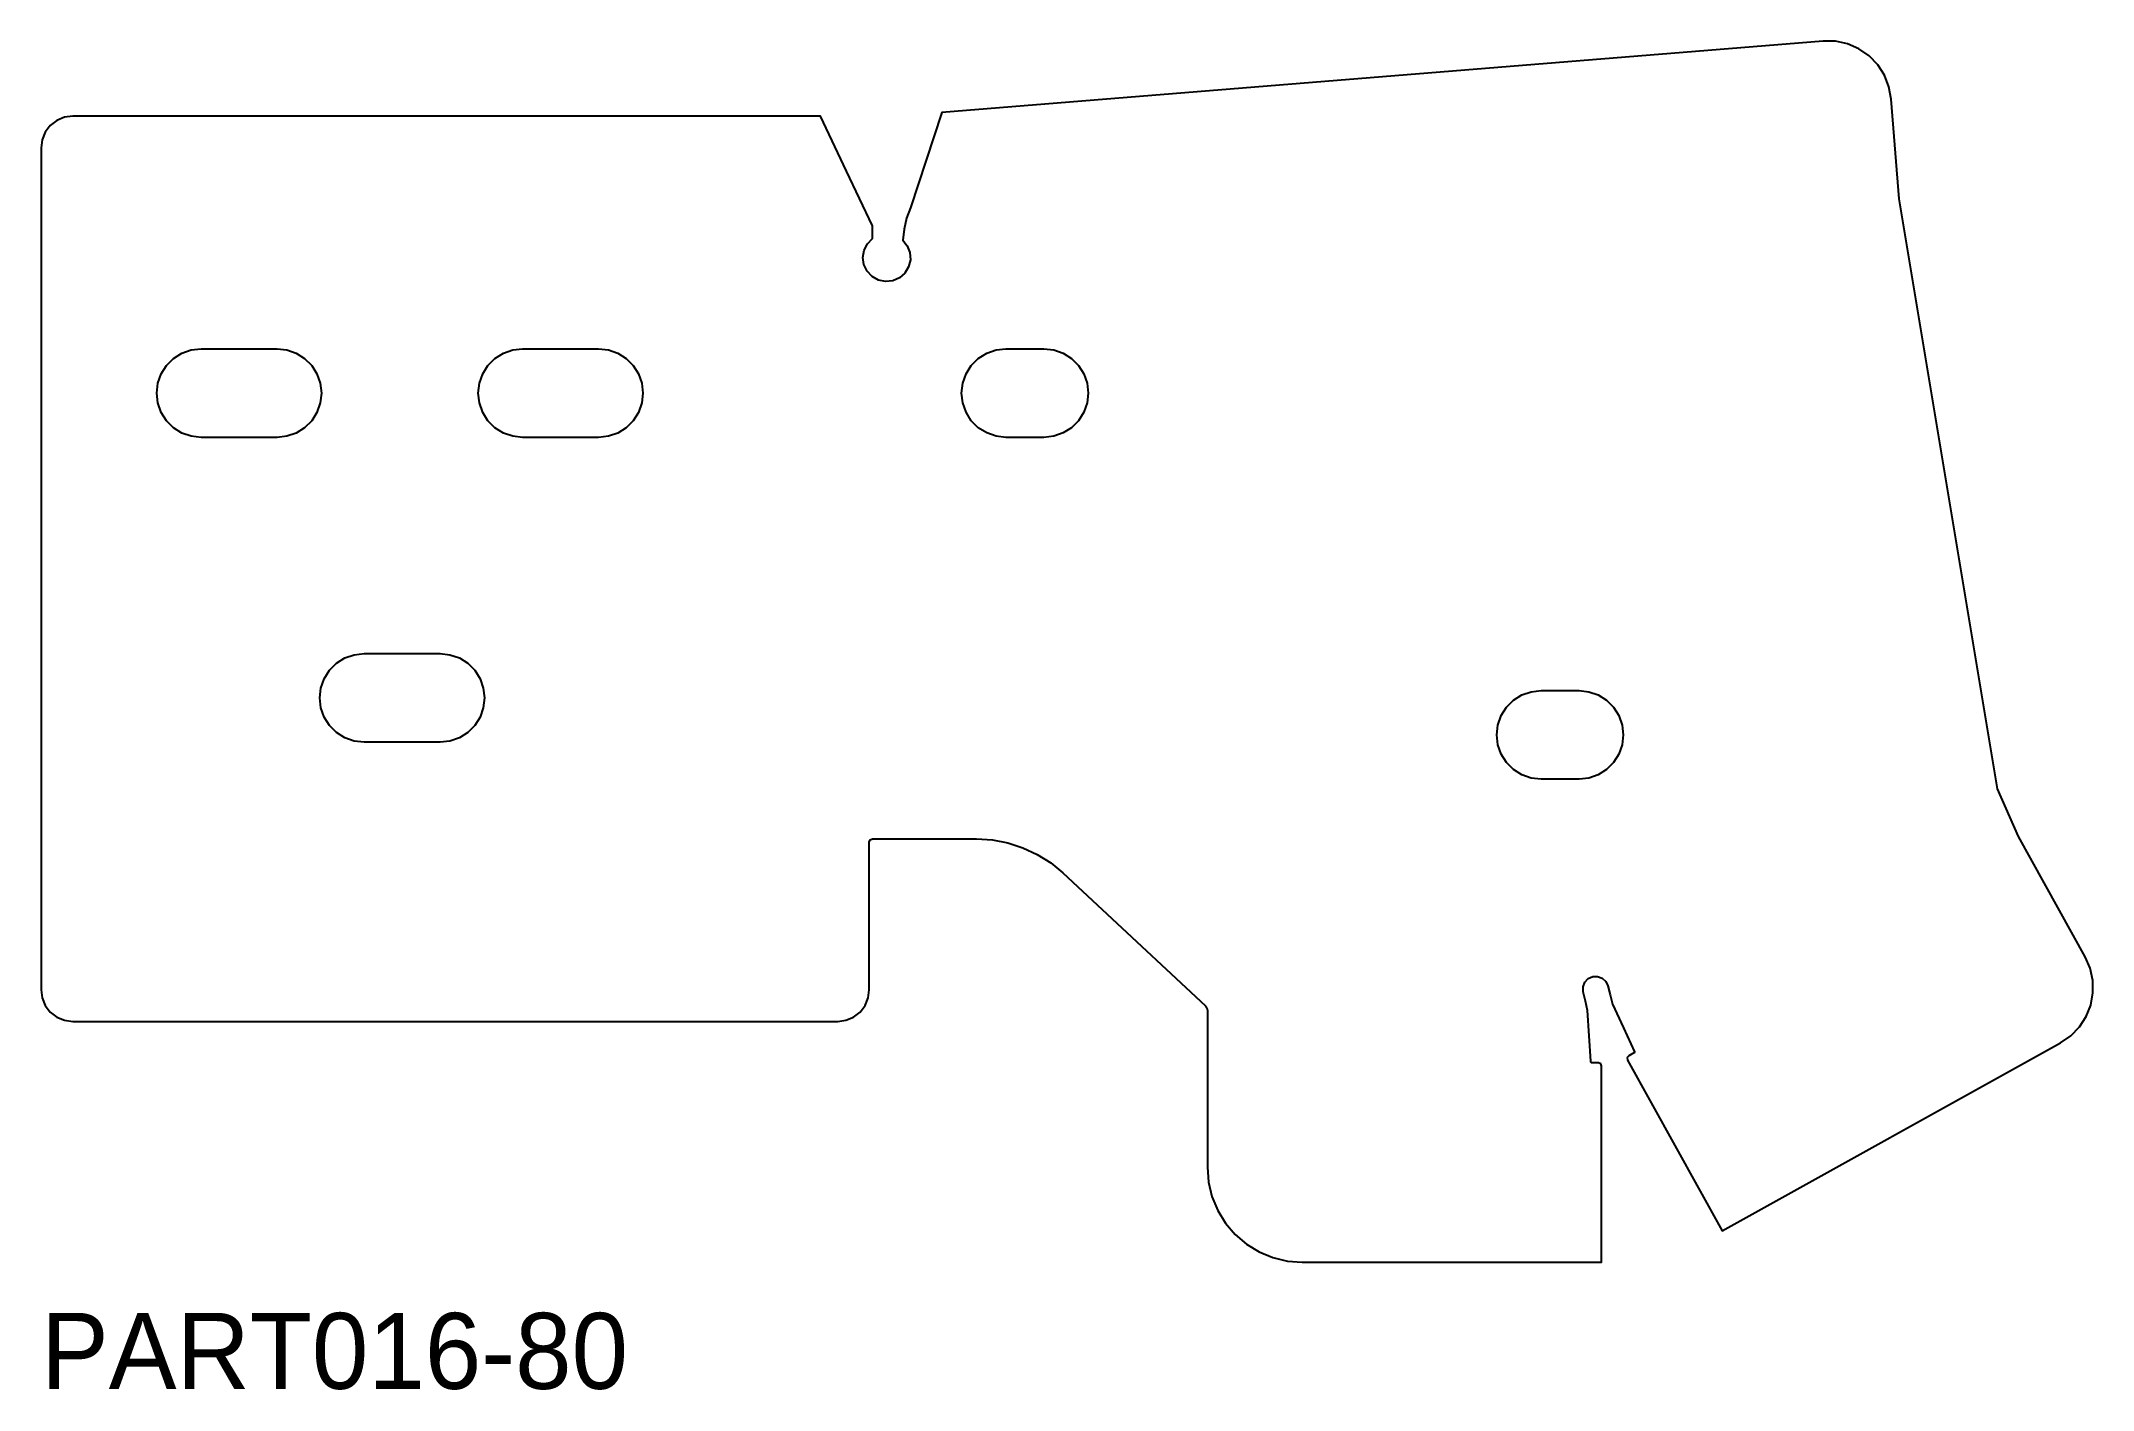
# Model space of a CAD drawing. Header units: millimetres. Extents: x 0 to 7985, y -20 to 1906.
# Drawn here: x 3079.2 to 3403.5, y 927.6 to 1140.7 of the extents above; entities that cross this region are included whole.
import ezdxf

# ---------------------------------------------------------------- set-up
doc = ezdxf.new("R2010")
doc.units = ezdxf.units.MM
doc.layers.add('LABEL', color=7, linetype='Continuous')
doc.layers.add('PART016-80', color=7, linetype='Continuous')

msp = doc.modelspace()

# ---------------------------------------------------------------- linework, layer by layer
at = {"layer": 'PART016-80'}
for points in [[(3330.9944, 980.8961), (3330.0928, 980.3955), (3329.8548, 980.0958), (3329.8984, 979.7156), (3344.8836, 952.7262), (3398.3441, 982.4089), (3399.9564, 983.5239), (3401.3203, 984.932), (3402.3832, 986.5791), (3403.1044, 988.402), (3403.4561, 990.3305), (3403.4248, 992.2906), (3403.0117, 994.2069), (3402.2326, 996.0058), (3391.6747, 1015.0215), (3388.3839, 1022.5421), (3372.8496, 1115.7498), (3371.5741, 1131.5209), (3371.2253, 1133.4499), (3370.5069, 1135.2739), (3369.4464, 1136.9226), (3368.0847, 1138.3328), (3366.474, 1139.4502), (3364.6763, 1140.232), (3362.7606, 1140.6479), (3360.8005, 1140.6822), (3221.5291, 1129.4182), (3216.5876, 1114.3267), (3215.9888, 1112.6778), (3215.5807, 1110.9717), (3215.3684, 1109.2304), (3216.0881, 1108.3377), (3216.5049, 1107.2695), (3216.58, 1106.1252), (3216.3062, 1105.0117), (3215.7092, 1104.0327), (3214.8446, 1103.2795), (3213.793, 1102.8223), (3212.6525, 1102.7037), (3211.5293, 1102.9348), (3210.5283, 1103.4941), (3209.7427, 1104.3294), (3209.2457, 1105.3628), (3209.0838, 1106.498), (3209.272, 1107.6291), (3209.7927, 1108.6508), (3210.5975, 1109.4676), (3210.5975, 1111.4802), (3206.4645, 1120.1367), (3202.3632, 1128.8083), (3084.2111, 1128.8083), (3082.917, 1128.6379), (3081.7111, 1128.1384), (3080.6756, 1127.3438), (3079.881, 1126.3083), (3079.3815, 1125.1024), (3079.2111, 1123.8083), (3079.2111, 990.8213), (3079.3815, 989.5272), (3079.881, 988.3213), (3080.6756, 987.2857), (3081.7111, 986.4911), (3082.917, 985.9916), (3084.2111, 985.8212), (3205.0975, 985.8212), (3206.3916, 985.9916), (3207.5975, 986.4911), (3208.633, 987.2857), (3209.4276, 988.3213), (3209.9271, 989.5272), (3210.0975, 990.8213), (3210.0975, 1014.1438), (3210.2439, 1014.4974), (3210.5975, 1014.6438), (3227.0483, 1014.6438), (3229.5431, 1014.4876), (3231.9989, 1014.0214), (3234.3774, 1013.2525), (3236.6414, 1012.1929), (3238.7556, 1010.8592), (3240.6868, 1009.2722), (3263.1937, 988.2883), (3263.4288, 987.9557), (3263.5117, 987.5569), (3263.5117, 962.7646), (3263.6964, 960.4181), (3264.2459, 958.1294), (3265.1467, 955.9548), (3266.3765, 953.9479), (3267.9051, 952.158), (3269.695, 950.6294), (3271.7019, 949.3995), (3273.8765, 948.4988), (3276.1652, 947.9493), (3278.5118, 947.7646), (3325.8145, 947.7646), (3325.8145, 978.7692), (3325.668, 979.1228), (3325.3145, 979.2692), (3324.2145, 979.2692), (3324.1438, 979.2985), (3324.1144, 979.3692), (3324.1144, 979.5146), (3323.5997, 987.5122), (3323.2774, 989.006), (3322.9213, 990.4921), (3322.8911, 991.2719), (3323.1615, 992.0039), (3323.6915, 992.5767), (3324.4003, 992.9031), (3325.1801, 992.9334), (3325.9121, 992.6629), (3326.4849, 992.1329), (3326.8113, 991.4241), (3327.1556, 989.9867), (3327.5387, 988.5591), (3329.2799, 984.7928), (3331.0333, 981.0321), (3331.042, 980.956)], [(3104.5043, 1078.0672), (3102.9467, 1078.2427), (3101.4671, 1078.7604), (3100.1399, 1079.5944), (3099.0315, 1080.7028), (3098.1976, 1082.03), (3097.6799, 1083.5095), (3097.5043, 1085.0672), (3097.6799, 1086.6248), (3098.1976, 1088.1043), (3099.0315, 1089.4316), (3100.1399, 1090.54), (3101.4671, 1091.3739), (3102.9467, 1091.8916), (3104.5043, 1092.0671), (3116.5043, 1092.0672), (3118.0619, 1091.8917), (3119.5415, 1091.374), (3120.8687, 1090.54), (3121.9771, 1089.4316), (3122.8111, 1088.1044), (3123.3288, 1086.6248), (3123.5043, 1085.0672), (3123.3288, 1083.5095), (3122.8111, 1082.03), (3121.9771, 1080.7027), (3120.8687, 1079.5943), (3119.5415, 1078.7604), (3118.0619, 1078.2427), (3116.5043, 1078.0672)], [(3155.3043, 1078.0672), (3153.7467, 1078.2427), (3152.2671, 1078.7604), (3150.9399, 1079.5944), (3149.8315, 1080.7028), (3148.9976, 1082.03), (3148.4798, 1083.5095), (3148.3043, 1085.0672), (3148.4798, 1086.6248), (3148.9976, 1088.1043), (3149.8315, 1089.4316), (3150.9399, 1090.54), (3152.2671, 1091.3739), (3153.7467, 1091.8916), (3155.3043, 1092.0671), (3167.3043, 1092.0672), (3168.8619, 1091.8917), (3170.3415, 1091.374), (3171.6687, 1090.54), (3172.7771, 1089.4316), (3173.6111, 1088.1044), (3174.1288, 1086.6248), (3174.3043, 1085.0672), (3174.1288, 1083.5095), (3173.6111, 1082.03), (3172.7771, 1080.7027), (3171.6687, 1079.5943), (3170.3415, 1078.7604), (3168.8619, 1078.2427), (3167.3043, 1078.0672)], [(3231.6833, 1078.0759), (3230.1257, 1078.2514), (3228.6461, 1078.7692), (3227.3189, 1079.6031), (3226.2105, 1080.7115), (3225.3765, 1082.0388), (3224.8588, 1083.5183), (3224.6833, 1085.0759), (3224.8588, 1086.6336), (3225.3765, 1088.1131), (3226.2105, 1089.4404), (3227.3189, 1090.5488), (3228.6461, 1091.3827), (3230.1257, 1091.9004), (3231.6833, 1092.076), (3237.6833, 1092.076), (3239.241, 1091.9004), (3240.7205, 1091.3827), (3242.0478, 1090.5488), (3243.1562, 1089.4404), (3243.9901, 1088.1131), (3244.5078, 1086.6336), (3244.6833, 1085.0759), (3244.5078, 1083.5183), (3243.9901, 1082.0388), (3243.1562, 1080.7115), (3242.0478, 1079.6031), (3240.7205, 1078.7692), (3239.241, 1078.2514), (3237.6833, 1078.0759)], [(3130.275, 1029.9163), (3128.7174, 1030.0918), (3127.2378, 1030.6095), (3125.9106, 1031.4435), (3124.8022, 1032.5519), (3123.9682, 1033.8791), (3123.4505, 1035.3587), (3123.275, 1036.9163), (3123.4505, 1038.474), (3123.9682, 1039.9535), (3124.8022, 1041.2808), (3125.9106, 1042.3892), (3127.2378, 1043.2231), (3128.7174, 1043.7408), (3130.275, 1043.9163), (3142.275, 1043.9163), (3143.8327, 1043.7408), (3145.3122, 1043.2231), (3146.6394, 1042.3892), (3147.7478, 1041.2808), (3148.5818, 1039.9535), (3149.0995, 1038.474), (3149.275, 1036.9163), (3149.0995, 1035.3587), (3148.5818, 1033.8791), (3147.7478, 1032.5519), (3146.6394, 1031.4435), (3145.3122, 1030.6095), (3143.8327, 1030.0918), (3142.275, 1029.9163)], [(3316.2425, 1024.0759), (3314.6849, 1024.2514), (3313.2054, 1024.7692), (3311.8781, 1025.6031), (3310.7697, 1026.7115), (3309.9358, 1028.0388), (3309.418, 1029.5183), (3309.2425, 1031.0759), (3309.418, 1032.6336), (3309.9358, 1034.1131), (3310.7697, 1035.4404), (3311.8781, 1036.5488), (3313.2054, 1037.3827), (3314.6849, 1037.9004), (3316.2425, 1038.076), (3322.2426, 1038.076), (3323.8002, 1037.9004), (3325.2798, 1037.3827), (3326.607, 1036.5488), (3327.7154, 1035.4404), (3328.5494, 1034.1131), (3329.0671, 1032.6336), (3329.2426, 1031.0759), (3329.0671, 1029.5183), (3328.5494, 1028.0388), (3327.7154, 1026.7115), (3326.607, 1025.6031), (3325.2798, 1024.7692), (3323.8002, 1024.2514), (3322.2426, 1024.0759)]]:
    msp.add_lwpolyline(points, close=True, dxfattribs=at)

# ---------------------------------------------------------------- texts
at = {"layer": 'LABEL'}
msp.add_text('PART016-80', height=12, dxfattribs=at).set_placement((3079.2111, 927.7646))

doc.saveas('drawing.dxf')
